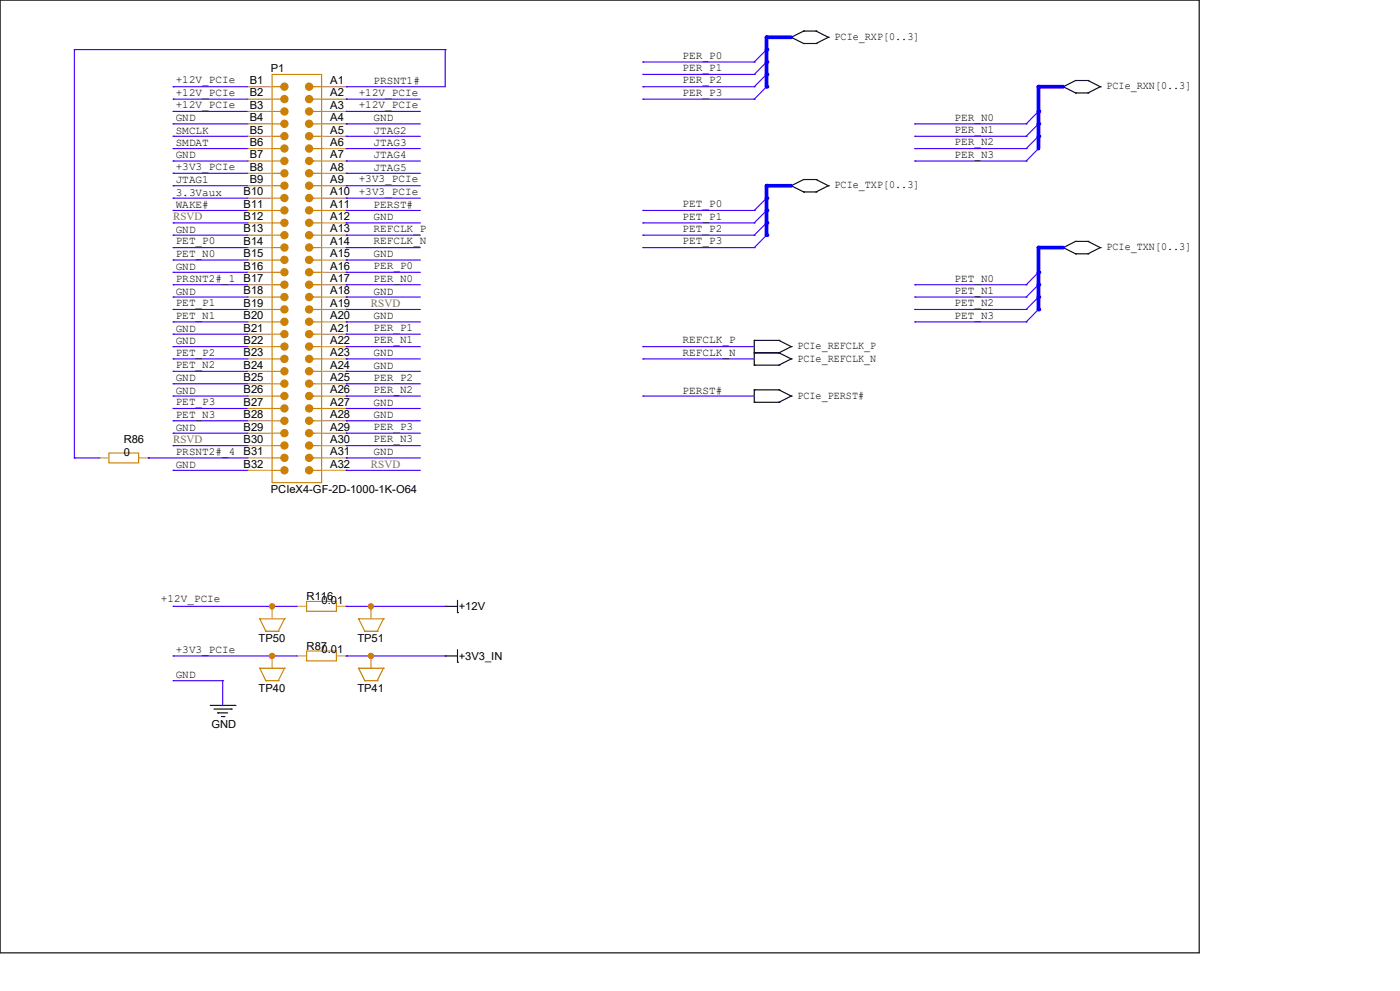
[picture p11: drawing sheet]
<svg xmlns="http://www.w3.org/2000/svg" width="420mm" height="297mm" viewBox="0 0 420 297" stroke-linecap="round" stroke-linejoin="round" font-family="sans-serif">
<defs><g id="words">
<g font-size="3.3">
<text x="250.4" y="11.9">PCIe_RXP[0..3]</text>
<text x="204.8" y="17.6">PER_P0</text>
<text x="81.2" y="21.5">P1</text>
<text x="204.8" y="21.3">PER_P1</text>
<text x="52.7" y="25">+12V_PCIe</text>
<text x="52.7" y="28.7">+12V_PCIe</text>
<text x="74.9" y="25.2">B1</text>
<text x="74.9" y="28.9">B2</text>
<text x="99.1" y="25.2">A1</text>
<text x="99.1" y="28.9">A2</text>
<text x="107.6" y="28.7">+12V_PCIe</text>
<text x="112.1" y="25.2">PRSNT1#</text>
<text x="204.8" y="25">PER_P2</text>
<text x="204.8" y="28.7">PER_P3</text>
<text x="331.9" y="26.8">PCIe_RXN[0..3]</text>
<text x="52.7" y="32.4">+12V_PCIe</text>
<text x="74.9" y="32.6">B3</text>
<text x="99.1" y="32.6">A3</text>
<text x="107.6" y="32.4">+12V_PCIe</text>
<text x="52.7" y="36.4">GND</text>
<text x="52.7" y="40.1">SMCLK</text>
<text x="74.9" y="36.3">B4</text>
<text x="74.9" y="40">B5</text>
<text x="99.1" y="36.3">A4</text>
<text x="99.1" y="40">A5</text>
<text x="112.1" y="36.4">GND</text>
<text x="112.1" y="40.1">JTAG2</text>
<text x="286.3" y="36.2">PER_N0</text>
<text x="286.3" y="39.9">PER_N1</text>
<text x="52.7" y="43.8">SMDAT</text>
<text x="52.7" y="47.5">GND</text>
<text x="74.9" y="43.7">B6</text>
<text x="74.9" y="47.5">B7</text>
<text x="99.1" y="43.7">A6</text>
<text x="99.1" y="47.5">A7</text>
<text x="112.1" y="43.8">JTAG3</text>
<text x="112.1" y="47.5">JTAG4</text>
<text x="286.3" y="43.6">PER_N2</text>
<text x="286.3" y="47.3">PER_N3</text>
<text x="52.7" y="51">+3V3_PCIe</text>
<text x="74.9" y="51.1">B8</text>
<text x="99.1" y="51.1">A8</text>
<text x="112.1" y="51.2">JTAG5</text>
<text x="52.7" y="54.9">JTAG1</text>
<text x="52.7" y="58.6">3.3Vaux</text>
<text x="73.1" y="58.6">B10</text>
<text x="74.9" y="54.9">B9</text>
<text x="99.1" y="54.9">A9</text>
<text x="99.1" y="58.6">A10</text>
<text x="107.6" y="54.7">+3V3_PCIe</text>
<text x="107.6" y="58.4">+3V3_PCIe</text>
<text x="250.4" y="56.4">PCIe_TXP[0..3]</text>
<text x="52.7" y="62.3">WAKE#</text>
<text x="73.1" y="62.3">B11</text>
<text x="73.1" y="66">B12</text>
<text x="99.1" y="62.3">A11</text>
<text x="99.1" y="66">A12</text>
<text x="112.1" y="62.3">PERST#</text>
<text x="204.8" y="62.1">PET_P0</text>
<text x="204.8" y="65.8">PET_P1</text>
<text x="52.7" y="69.7">GND</text>
<text x="73.1" y="69.7">B13</text>
<text x="99.1" y="69.7">A13</text>
<text x="112.1" y="66">GND</text>
<text x="112.1" y="69.5">REFCLK_P</text>
<text x="204.8" y="69.5">PET_P2</text>
<text x="52.7" y="73.2">PET_P0</text>
<text x="52.7" y="77">PET_N0</text>
<text x="73.1" y="73.4">B14</text>
<text x="73.1" y="77.1">B15</text>
<text x="99.1" y="73.4">A14</text>
<text x="99.1" y="77.1">A15</text>
<text x="112.1" y="73.2">REFCLK_N</text>
<text x="112.1" y="77.2">GND</text>
<text x="204.8" y="73.2">PET_P3</text>
<text x="331.9" y="75">PCIe_TXN[0..3]</text>
<text x="52.7" y="80.9">GND</text>
<text x="73.1" y="80.8">B16</text>
<text x="99.1" y="80.8">A16</text>
<text x="112.1" y="80.6">PER_P0</text>
<text x="52.7" y="88.3">GND</text>
<text x="52.7" y="84.4">PRSNT2#_1</text>
<text x="73.1" y="84.5">B17</text>
<text x="73.1" y="88.2">B18</text>
<text x="99.1" y="84.5">A17</text>
<text x="99.1" y="88.2">A18</text>
<text x="112.1" y="84.4">PER_N0</text>
<text x="112.1" y="88.3">GND</text>
<text x="286.3" y="84.4">PET_N0</text>
<text x="286.3" y="88.1">PET_N1</text>
<text x="52.7" y="91.8">PET_P1</text>
<text x="52.7" y="95.5">PET_N1</text>
<text x="73.1" y="91.9">B19</text>
<text x="73.1" y="95.7">B20</text>
<text x="99.1" y="91.9">A19</text>
<text x="99.1" y="95.7">A20</text>
<text x="112.1" y="95.7">GND</text>
<text x="286.3" y="91.8">PET_N2</text>
<text x="286.3" y="95.5">PET_N3</text>
<text x="52.7" y="99.4">GND</text>
<text x="73.1" y="99.4">B21</text>
<text x="99.1" y="99.4">A21</text>
<text x="112.1" y="99.2">PER_P1</text>
<text x="52.7" y="103.1">GND</text>
<text x="52.7" y="106.6">PET_P2</text>
<text x="73.1" y="103.1">B22</text>
<text x="73.1" y="106.8">B23</text>
<text x="99.1" y="103.1">A22</text>
<text x="99.1" y="106.8">A23</text>
<text x="112.1" y="102.9">PER_N1</text>
<text x="112.1" y="106.8">GND</text>
<text x="204.8" y="106.6">REFCLK_N</text>
<text x="204.8" y="102.9">REFCLK_P</text>
<text x="239.2" y="104.6">PCIe_REFCLK_P</text>
<text x="52.7" y="110.3">PET_N2</text>
<text x="73.1" y="110.5">B24</text>
<text x="99.1" y="110.5">A24</text>
<text x="112.1" y="110.5">GND</text>
<text x="239.2" y="108.4">PCIe_REFCLK_N</text>
<text x="52.7" y="114.3">GND</text>
<text x="52.7" y="117.9">GND</text>
<text x="73.1" y="114.2">B25</text>
<text x="73.1" y="117.9">B26</text>
<text x="99.1" y="114.2">A25</text>
<text x="99.1" y="117.9">A26</text>
<text x="112.1" y="114">PER_P2</text>
<text x="112.1" y="117.7">PER_N2</text>
<text x="204.8" y="117.9">PERST#</text>
<text x="239.2" y="119.5">PCIe_PERST#</text>
<text x="52.7" y="121.5">PET_P3</text>
<text x="52.7" y="125.1">PET_N3</text>
<text x="73.1" y="121.6">B27</text>
<text x="73.1" y="125.3">B28</text>
<text x="99.1" y="121.6">A27</text>
<text x="99.1" y="125.3">A28</text>
<text x="112.1" y="121.7">GND</text>
<text x="112.1" y="125.3">GND</text>
<text x="52.7" y="129.1">GND</text>
<text x="73.1" y="129">B29</text>
<text x="99.1" y="129">A29</text>
<text x="112.1" y="128.9">PER_P3</text>
<text x="37.1" y="132.8">R86</text>
<text x="37.1" y="136.5">0</text>
<text x="52.7" y="136.3">PRSNT2#_4</text>
<text x="73.1" y="132.8">B30</text>
<text x="73.1" y="136.4">B31</text>
<text x="99.1" y="132.8">A30</text>
<text x="99.1" y="136.4">A31</text>
<text x="112.1" y="132.6">PER_N3</text>
<text x="112.1" y="136.5">GND</text>
<text x="52.7" y="140.2">GND</text>
<text x="73.1" y="140.2">B32</text>
<text x="99.1" y="140.2">A32</text>
<text x="81.2" y="147.6">PCIeX4-GF-2D-1000-1K-O64</text>
<text x="92" y="179.9">R116</text>
<text x="48.3" y="180.4">+12V_PCIe</text>
<text x="96.5" y="181">0.01</text>
<text x="137.6" y="182.9">+12V</text>
<text x="52.7" y="195.6">+3V3_PCIe</text>
<text x="77.6" y="192.5">TP50</text>
<text x="92" y="194.7">R87</text>
<text x="96.5" y="195.8">0.01</text>
<text x="107.2" y="192.5">TP51</text>
<text x="137.6" y="197.7">+3V3_IN</text>
<text x="52.7" y="203.2">GND</text>
<text x="77.6" y="207.3">TP40</text>
<text x="107.2" y="207.3">TP41</text>
<text x="63.5" y="218.1">GND</text>
</g>
<g font-size="3.3" fill="#808040">
<text x="51.9" y="66">RSVD</text>
<text x="111.3" y="92">RSVD</text>
<text x="51.9" y="132.8">RSVD</text>
<text x="111.3" y="140.2">RSVD</text>
</g>
</g></defs>
<g fill="none" stroke="#000" stroke-width=".34">
<path d="M0 0h359.7v285.6h-359.7zM237.4 11.2l3.7-1.9h3.7l3.7 1.9-3.7 1.8h-3.7zM319 26l3.7-1.9h3.7l3.7 1.9-3.7 1.9h-3.7zM237.4 55.7l3.7-1.9h3.7l3.7 1.9-3.7 1.8h-3.7zM319 74.2l3.7-1.9h3.7l3.7 1.9-3.7 1.9h-3.7zM226.3 102h7.4l3.7 1.9-3.7 1.8 3.7 1.9-3.7 1.8h-7.4zM226.3 105.7h7.4M226.3 116.8h7.4l3.7 1.9-3.7 1.9h-7.4zM137.2 179.9v3.7M133.6 196.6h3.6M133.6 181.7h3.6M137.2 194.7v3.8"/>
<path d="M63.1 211.4h7.4M64.2 212.5h5.2M65.3 213.7h3M66.4 214.8h.8"/>
</g>
<g fill="#000">
<circle cx="237.4" cy="11.2" r=".17"/>
<circle cx="241.1" cy="9.3" r=".17"/>
<circle cx="241.1" cy="13" r=".17"/>
<circle cx="244.8" cy="9.3" r=".17"/>
<circle cx="244.8" cy="13" r=".17"/>
<circle cx="248.5" cy="11.2" r=".17"/>
<circle cx="319" cy="26" r=".17"/>
<circle cx="322.7" cy="27.9" r=".17"/>
<circle cx="322.7" cy="24.1" r=".17"/>
<circle cx="326.4" cy="27.9" r=".17"/>
<circle cx="326.4" cy="24.1" r=".17"/>
<circle cx="330.1" cy="26" r=".17"/>
<circle cx="237.4" cy="55.7" r=".17"/>
<circle cx="241.1" cy="57.5" r=".17"/>
<circle cx="241.1" cy="53.8" r=".17"/>
<circle cx="244.8" cy="53.8" r=".17"/>
<circle cx="244.8" cy="57.5" r=".17"/>
<circle cx="248.5" cy="55.7" r=".17"/>
<circle cx="319" cy="74.2" r=".17"/>
<circle cx="322.7" cy="72.3" r=".17"/>
<circle cx="322.7" cy="76.1" r=".17"/>
<circle cx="326.4" cy="76.1" r=".17"/>
<circle cx="326.4" cy="72.3" r=".17"/>
<circle cx="330.1" cy="74.2" r=".17"/>
<circle cx="226.3" cy="109.4" r=".17"/>
<circle cx="226.3" cy="105.7" r=".17"/>
<circle cx="226.3" cy="102" r=".17"/>
<circle cx="226.3" cy="116.8" r=".17"/>
<circle cx="233.7" cy="109.4" r=".17"/>
<circle cx="233.7" cy="116.8" r=".17"/>
<circle cx="233.7" cy="102" r=".17"/>
<circle cx="233.7" cy="105.7" r=".17"/>
<circle cx="237.4" cy="103.9" r=".17"/>
<circle cx="237.4" cy="107.6" r=".17"/>
<circle cx="237.4" cy="118.7" r=".17"/>
<circle cx="226.3" cy="120.6" r=".17"/>
<circle cx="233.7" cy="120.6" r=".17"/>
<circle cx="133.6" cy="181.7" r=".17"/>
<circle cx="133.6" cy="196.6" r=".17"/>
<circle cx="137.2" cy="183.6" r=".17"/>
<circle cx="137.2" cy="198.5" r=".17"/>
<circle cx="65.3" cy="213.7" r=".17"/>
<circle cx="67.2" cy="214.8" r=".17"/>
<circle cx="69.4" cy="212.5" r=".17"/>
<circle cx="70.5" cy="211.4" r=".17"/>
</g>
<path d="M230 59.4l-3.7 3.7" fill="none" stroke="#4200ff" stroke-width=".34"/>
<circle cx="226.3" cy="63.1" r=".17" fill="#4200ff"/>
<path d="M230 63.1l-3.7 3.7" fill="none" stroke="#4200ff" stroke-width=".34"/>
<circle cx="226.3" cy="66.8" r=".17" fill="#4200ff"/>
<path d="M230 66.8l-3.7 3.7" fill="none" stroke="#4200ff" stroke-width=".34"/>
<circle cx="226.3" cy="70.5" r=".17" fill="#4200ff"/>
<path d="M230 70.5l-3.7 3.7" fill="none" stroke="#4200ff" stroke-width=".34"/>
<circle cx="226.3" cy="74.2" r=".17" fill="#4200ff"/>
<path d="M230 26l-3.7 3.7" fill="none" stroke="#4200ff" stroke-width=".34"/>
<circle cx="226.3" cy="29.7" r=".17" fill="#4200ff"/>
<path d="M230 22.3l-3.7 3.7" fill="none" stroke="#4200ff" stroke-width=".34"/>
<circle cx="226.3" cy="26" r=".17" fill="#4200ff"/>
<path d="M230 18.6l-3.7 3.7" fill="none" stroke="#4200ff" stroke-width=".34"/>
<circle cx="226.3" cy="22.3" r=".17" fill="#4200ff"/>
<path d="M230 14.9l-3.7 3.7" fill="none" stroke="#4200ff" stroke-width=".34"/>
<circle cx="226.3" cy="18.6" r=".17" fill="#4200ff"/>
<path d="M311.5 33.4l-3.7 3.7" fill="none" stroke="#4200ff" stroke-width=".34"/>
<circle cx="307.8" cy="37.1" r=".17" fill="#4200ff"/>
<path d="M311.5 37.1l-3.7 3.8" fill="none" stroke="#4200ff" stroke-width=".34"/>
<circle cx="307.8" cy="40.9" r=".17" fill="#4200ff"/>
<path d="M311.5 40.9l-3.7 3.6" fill="none" stroke="#4200ff" stroke-width=".34"/>
<circle cx="307.8" cy="44.5" r=".17" fill="#4200ff"/>
<path d="M311.5 44.5l-3.7 3.8" fill="none" stroke="#4200ff" stroke-width=".34"/>
<circle cx="307.8" cy="48.3" r=".17" fill="#4200ff"/>
<path d="M311.5 81.6l-3.7 3.7" fill="none" stroke="#4200ff" stroke-width=".34"/>
<circle cx="307.8" cy="85.3" r=".17" fill="#4200ff"/>
<path d="M311.5 85.3l-3.7 3.7" fill="none" stroke="#4200ff" stroke-width=".34"/>
<circle cx="307.8" cy="89" r=".17" fill="#4200ff"/>
<path d="M311.5 89l-3.7 3.8" fill="none" stroke="#4200ff" stroke-width=".34"/>
<circle cx="307.8" cy="92.8" r=".17" fill="#4200ff"/>
<path d="M311.5 92.8l-3.7 3.7" fill="none" stroke="#4200ff" stroke-width=".34"/>
<circle cx="307.8" cy="96.5" r=".17" fill="#4200ff"/>
<path d="M77.9 200.3h7.4" fill="none" stroke="#cc8006" stroke-width=".34"/>
<circle cx="77.9" cy="200.3" r=".17" fill="#cc8006"/>
<path d="M77.9 200.3l1.9 3.7" fill="none" stroke="#cc8006" stroke-width=".34"/>
<circle cx="79.8" cy="204" r=".17" fill="#cc8006"/>
<path d="M79.8 204h3.7" fill="none" stroke="#cc8006" stroke-width=".34"/>
<circle cx="83.5" cy="204" r=".17" fill="#cc8006"/>
<path d="M85.3 200.3l-1.8 3.7" fill="none" stroke="#cc8006" stroke-width=".34"/>
<circle cx="85.3" cy="200.3" r=".17" fill="#cc8006"/>
<path d="M81.6 196.6v3.7" fill="none" stroke="#a84" stroke-width=".34"/>
<circle cx="81.6" cy="196.6" r=".17" fill="#a84"/>
<path d="M107.6 200.3h7.4" fill="none" stroke="#cc8006" stroke-width=".34"/>
<circle cx="107.6" cy="200.3" r=".17" fill="#cc8006"/>
<path d="M107.6 200.3l1.8 3.7" fill="none" stroke="#cc8006" stroke-width=".34"/>
<circle cx="109.4" cy="204" r=".17" fill="#cc8006"/>
<path d="M109.4 204h3.8" fill="none" stroke="#cc8006" stroke-width=".34"/>
<circle cx="113.2" cy="204" r=".17" fill="#cc8006"/>
<path d="M115 200.3l-1.8 3.7" fill="none" stroke="#cc8006" stroke-width=".34"/>
<circle cx="115" cy="200.3" r=".17" fill="#cc8006"/>
<path d="M111.3 196.6v3.7" fill="none" stroke="#a84" stroke-width=".34"/>
<circle cx="111.3" cy="196.6" r=".17" fill="#a84"/>
<path d="M92 180.3h8.9v2.9h-8.9z" fill="none" stroke="#cc8006" stroke-width=".34"/>
<path d="M100.9 181.7h3" fill="none" stroke="#a84" stroke-width=".34"/>
<circle cx="103.9" cy="181.7" r=".17" fill="#a84"/>
<path d="M89 181.7h3" fill="none" stroke="#a84" stroke-width=".34"/>
<circle cx="89" cy="181.7" r=".17" fill="#a84"/>
<path d="M77.9 185.5h7.4" fill="none" stroke="#cc8006" stroke-width=".34"/>
<circle cx="77.9" cy="185.5" r=".17" fill="#cc8006"/>
<path d="M77.9 185.5l1.9 3.7" fill="none" stroke="#cc8006" stroke-width=".34"/>
<circle cx="79.8" cy="189.2" r=".17" fill="#cc8006"/>
<path d="M79.8 189.2h3.7" fill="none" stroke="#cc8006" stroke-width=".34"/>
<circle cx="83.5" cy="189.2" r=".17" fill="#cc8006"/>
<path d="M85.3 185.5l-1.8 3.7" fill="none" stroke="#cc8006" stroke-width=".34"/>
<circle cx="85.3" cy="185.5" r=".17" fill="#cc8006"/>
<path d="M81.6 181.7v3.8" fill="none" stroke="#a84" stroke-width=".34"/>
<circle cx="81.6" cy="181.7" r=".17" fill="#a84"/>
<path d="M107.6 185.5h7.4" fill="none" stroke="#cc8006" stroke-width=".34"/>
<circle cx="107.6" cy="185.5" r=".17" fill="#cc8006"/>
<path d="M107.6 185.5l1.8 3.7" fill="none" stroke="#cc8006" stroke-width=".34"/>
<circle cx="109.4" cy="189.2" r=".17" fill="#cc8006"/>
<path d="M109.4 189.2h3.8" fill="none" stroke="#cc8006" stroke-width=".34"/>
<circle cx="113.2" cy="189.2" r=".17" fill="#cc8006"/>
<path d="M115 185.5l-1.8 3.7" fill="none" stroke="#cc8006" stroke-width=".34"/>
<circle cx="115" cy="185.5" r=".17" fill="#cc8006"/>
<path d="M111.3 181.7v3.8" fill="none" stroke="#a84" stroke-width=".34"/>
<circle cx="111.3" cy="181.7" r=".17" fill="#a84"/>
<path d="M81.6 22.3h14.9v122.4h-14.9zM93.9 26h2.6" fill="none" stroke="#cc8006" stroke-width=".34"/>
<circle cx="93.9" cy="26" r=".17" fill="#cc8006"/>
<path d="M81.6 26h2.6" fill="none" stroke="#cc8006" stroke-width=".34"/>
<circle cx="84.2" cy="26" r=".17" fill="#cc8006"/>
<path d="M93.9 29.7h2.6" fill="none" stroke="#cc8006" stroke-width=".34"/>
<circle cx="93.9" cy="29.7" r=".17" fill="#cc8006"/>
<path d="M81.6 29.7h2.6" fill="none" stroke="#cc8006" stroke-width=".34"/>
<circle cx="84.2" cy="29.7" r=".17" fill="#cc8006"/>
<path d="M93.9 33.4h2.6" fill="none" stroke="#cc8006" stroke-width=".34"/>
<circle cx="93.9" cy="33.4" r=".17" fill="#cc8006"/>
<path d="M81.6 33.4h2.6" fill="none" stroke="#cc8006" stroke-width=".34"/>
<circle cx="84.2" cy="33.4" r=".17" fill="#cc8006"/>
<path d="M93.9 37.1h2.6" fill="none" stroke="#cc8006" stroke-width=".34"/>
<circle cx="93.9" cy="37.1" r=".17" fill="#cc8006"/>
<path d="M81.6 37.1h2.6" fill="none" stroke="#cc8006" stroke-width=".34"/>
<circle cx="84.2" cy="37.1" r=".17" fill="#cc8006"/>
<path d="M93.9 40.9h2.6" fill="none" stroke="#cc8006" stroke-width=".34"/>
<circle cx="93.9" cy="40.9" r=".17" fill="#cc8006"/>
<path d="M81.6 40.9h2.6" fill="none" stroke="#cc8006" stroke-width=".34"/>
<circle cx="84.2" cy="40.9" r=".17" fill="#cc8006"/>
<path d="M93.9 44.5h2.6" fill="none" stroke="#cc8006" stroke-width=".34"/>
<circle cx="93.9" cy="44.5" r=".17" fill="#cc8006"/>
<path d="M81.6 44.5h2.6" fill="none" stroke="#cc8006" stroke-width=".34"/>
<circle cx="84.2" cy="44.5" r=".17" fill="#cc8006"/>
<path d="M93.9 48.3h2.6" fill="none" stroke="#cc8006" stroke-width=".34"/>
<circle cx="93.9" cy="48.3" r=".17" fill="#cc8006"/>
<path d="M81.6 48.3h2.6" fill="none" stroke="#cc8006" stroke-width=".34"/>
<circle cx="84.2" cy="48.3" r=".17" fill="#cc8006"/>
<path d="M93.9 51.9h2.6" fill="none" stroke="#cc8006" stroke-width=".34"/>
<circle cx="93.9" cy="51.9" r=".17" fill="#cc8006"/>
<path d="M81.6 51.9h2.6" fill="none" stroke="#cc8006" stroke-width=".34"/>
<circle cx="84.2" cy="51.9" r=".17" fill="#cc8006"/>
<path d="M93.9 55.7h2.6" fill="none" stroke="#cc8006" stroke-width=".34"/>
<circle cx="93.9" cy="55.7" r=".17" fill="#cc8006"/>
<path d="M81.6 55.7h2.6" fill="none" stroke="#cc8006" stroke-width=".34"/>
<circle cx="84.2" cy="55.7" r=".17" fill="#cc8006"/>
<path d="M93.9 59.4h2.6" fill="none" stroke="#cc8006" stroke-width=".34"/>
<circle cx="93.9" cy="59.4" r=".17" fill="#cc8006"/>
<path d="M81.6 59.4h2.6" fill="none" stroke="#cc8006" stroke-width=".34"/>
<circle cx="84.2" cy="59.4" r=".17" fill="#cc8006"/>
<path d="M93.9 63.1h2.6" fill="none" stroke="#cc8006" stroke-width=".34"/>
<circle cx="93.9" cy="63.1" r=".17" fill="#cc8006"/>
<path d="M81.6 63.1h2.6" fill="none" stroke="#cc8006" stroke-width=".34"/>
<circle cx="84.2" cy="63.1" r=".17" fill="#cc8006"/>
<path d="M93.9 66.8h2.6" fill="none" stroke="#cc8006" stroke-width=".34"/>
<circle cx="93.9" cy="66.8" r=".17" fill="#cc8006"/>
<path d="M81.6 66.8h2.6" fill="none" stroke="#cc8006" stroke-width=".34"/>
<circle cx="84.2" cy="66.8" r=".17" fill="#cc8006"/>
<path d="M93.9 70.5h2.6" fill="none" stroke="#cc8006" stroke-width=".34"/>
<circle cx="93.9" cy="70.5" r=".17" fill="#cc8006"/>
<path d="M81.6 70.5h2.6" fill="none" stroke="#cc8006" stroke-width=".34"/>
<circle cx="84.2" cy="70.5" r=".17" fill="#cc8006"/>
<path d="M93.9 74.2h2.6" fill="none" stroke="#cc8006" stroke-width=".34"/>
<circle cx="93.9" cy="74.2" r=".17" fill="#cc8006"/>
<path d="M81.6 74.2h2.6" fill="none" stroke="#cc8006" stroke-width=".34"/>
<circle cx="84.2" cy="74.2" r=".17" fill="#cc8006"/>
<path d="M93.9 77.9h2.6" fill="none" stroke="#cc8006" stroke-width=".34"/>
<circle cx="93.9" cy="77.9" r=".17" fill="#cc8006"/>
<path d="M81.6 77.9h2.6" fill="none" stroke="#cc8006" stroke-width=".34"/>
<circle cx="84.2" cy="77.9" r=".17" fill="#cc8006"/>
<path d="M93.9 81.6h2.6" fill="none" stroke="#cc8006" stroke-width=".34"/>
<circle cx="93.9" cy="81.6" r=".17" fill="#cc8006"/>
<path d="M81.6 81.6h2.6" fill="none" stroke="#cc8006" stroke-width=".34"/>
<circle cx="84.2" cy="81.6" r=".17" fill="#cc8006"/>
<path d="M93.9 85.3h2.6" fill="none" stroke="#cc8006" stroke-width=".34"/>
<circle cx="93.9" cy="85.3" r=".17" fill="#cc8006"/>
<path d="M81.6 85.3h2.6" fill="none" stroke="#cc8006" stroke-width=".34"/>
<circle cx="84.2" cy="85.3" r=".17" fill="#cc8006"/>
<path d="M93.9 89h2.6" fill="none" stroke="#cc8006" stroke-width=".34"/>
<circle cx="93.9" cy="89" r=".17" fill="#cc8006"/>
<path d="M81.6 89h2.6" fill="none" stroke="#cc8006" stroke-width=".34"/>
<circle cx="84.2" cy="89" r=".17" fill="#cc8006"/>
<path d="M93.9 92.8h2.6" fill="none" stroke="#cc8006" stroke-width=".34"/>
<circle cx="93.9" cy="92.8" r=".17" fill="#cc8006"/>
<path d="M81.6 92.8h2.6" fill="none" stroke="#cc8006" stroke-width=".34"/>
<circle cx="84.2" cy="92.8" r=".17" fill="#cc8006"/>
<path d="M93.9 96.5h2.6" fill="none" stroke="#cc8006" stroke-width=".34"/>
<circle cx="93.9" cy="96.5" r=".17" fill="#cc8006"/>
<path d="M81.6 96.5h2.6" fill="none" stroke="#cc8006" stroke-width=".34"/>
<circle cx="84.2" cy="96.5" r=".17" fill="#cc8006"/>
<path d="M93.9 100.2h2.6" fill="none" stroke="#cc8006" stroke-width=".34"/>
<circle cx="93.9" cy="100.2" r=".17" fill="#cc8006"/>
<path d="M81.6 100.2h2.6" fill="none" stroke="#cc8006" stroke-width=".34"/>
<circle cx="84.2" cy="100.2" r=".17" fill="#cc8006"/>
<path d="M93.9 103.9h2.6" fill="none" stroke="#cc8006" stroke-width=".34"/>
<circle cx="93.9" cy="103.9" r=".17" fill="#cc8006"/>
<path d="M81.6 103.9h2.6" fill="none" stroke="#cc8006" stroke-width=".34"/>
<circle cx="84.2" cy="103.9" r=".17" fill="#cc8006"/>
<path d="M93.9 107.6h2.6" fill="none" stroke="#cc8006" stroke-width=".34"/>
<circle cx="93.9" cy="107.6" r=".17" fill="#cc8006"/>
<path d="M81.6 107.6h2.6" fill="none" stroke="#cc8006" stroke-width=".34"/>
<circle cx="84.2" cy="107.6" r=".17" fill="#cc8006"/>
<path d="M93.9 111.3h2.6" fill="none" stroke="#cc8006" stroke-width=".34"/>
<circle cx="93.9" cy="111.3" r=".17" fill="#cc8006"/>
<path d="M81.6 111.3h2.6" fill="none" stroke="#cc8006" stroke-width=".34"/>
<circle cx="84.2" cy="111.3" r=".17" fill="#cc8006"/>
<path d="M93.9 115h2.6" fill="none" stroke="#cc8006" stroke-width=".34"/>
<circle cx="93.9" cy="115" r=".17" fill="#cc8006"/>
<path d="M81.6 115h2.6" fill="none" stroke="#cc8006" stroke-width=".34"/>
<circle cx="84.2" cy="115" r=".17" fill="#cc8006"/>
<path d="M93.9 118.7h2.6" fill="none" stroke="#cc8006" stroke-width=".34"/>
<circle cx="93.9" cy="118.7" r=".17" fill="#cc8006"/>
<path d="M81.6 118.7h2.6" fill="none" stroke="#cc8006" stroke-width=".34"/>
<circle cx="84.2" cy="118.7" r=".17" fill="#cc8006"/>
<path d="M93.9 122.4h2.6" fill="none" stroke="#cc8006" stroke-width=".34"/>
<circle cx="93.9" cy="122.4" r=".17" fill="#cc8006"/>
<path d="M81.6 122.4h2.6" fill="none" stroke="#cc8006" stroke-width=".34"/>
<circle cx="84.2" cy="122.4" r=".17" fill="#cc8006"/>
<path d="M93.9 126.1h2.6" fill="none" stroke="#cc8006" stroke-width=".34"/>
<circle cx="93.9" cy="126.1" r=".17" fill="#cc8006"/>
<path d="M81.6 126.1h2.6" fill="none" stroke="#cc8006" stroke-width=".34"/>
<circle cx="84.2" cy="126.1" r=".17" fill="#cc8006"/>
<path d="M93.9 129.8h2.6" fill="none" stroke="#cc8006" stroke-width=".34"/>
<circle cx="93.9" cy="129.8" r=".17" fill="#cc8006"/>
<path d="M81.6 129.8h2.6" fill="none" stroke="#cc8006" stroke-width=".34"/>
<circle cx="84.2" cy="129.8" r=".17" fill="#cc8006"/>
<path d="M93.9 133.6h2.6" fill="none" stroke="#cc8006" stroke-width=".34"/>
<circle cx="93.9" cy="133.6" r=".17" fill="#cc8006"/>
<path d="M81.6 133.6h2.6" fill="none" stroke="#cc8006" stroke-width=".34"/>
<circle cx="84.2" cy="133.6" r=".17" fill="#cc8006"/>
<path d="M93.9 137.2h2.6" fill="none" stroke="#cc8006" stroke-width=".34"/>
<circle cx="93.9" cy="137.2" r=".17" fill="#cc8006"/>
<path d="M81.6 137.2h2.6" fill="none" stroke="#cc8006" stroke-width=".34"/>
<circle cx="84.2" cy="137.2" r=".17" fill="#cc8006"/>
<path d="M93.9 141h2.6" fill="none" stroke="#cc8006" stroke-width=".34"/>
<circle cx="93.9" cy="141" r=".17" fill="#cc8006"/>
<path d="M81.6 141h2.6" fill="none" stroke="#cc8006" stroke-width=".34"/>
<circle cx="84.2" cy="141" r=".17" fill="#cc8006"/>
<g fill="#cc8006" stroke="#cc8006" stroke-width=".34">
<circle cx="92.7" cy="26" r="1.08"/>
<circle cx="85.3" cy="26" r="1.08"/>
<circle cx="92.7" cy="29.7" r="1.08"/>
<circle cx="85.3" cy="29.7" r="1.08"/>
<circle cx="92.7" cy="33.4" r="1.08"/>
<circle cx="85.3" cy="33.4" r="1.08"/>
<circle cx="92.7" cy="37.1" r="1.08"/>
<circle cx="85.3" cy="37.1" r="1.08"/>
<circle cx="92.7" cy="40.8" r="1.08"/>
<circle cx="85.3" cy="40.8" r="1.08"/>
<circle cx="92.7" cy="44.5" r="1.08"/>
<circle cx="85.3" cy="44.5" r="1.08"/>
<circle cx="92.7" cy="48.2" r="1.08"/>
<circle cx="85.3" cy="48.2" r="1.08"/>
<circle cx="92.7" cy="51.9" r="1.08"/>
<circle cx="85.3" cy="51.9" r="1.08"/>
<circle cx="92.7" cy="55.6" r="1.08"/>
<circle cx="85.3" cy="55.6" r="1.08"/>
<circle cx="92.7" cy="59.4" r="1.08"/>
<circle cx="85.3" cy="59.4" r="1.08"/>
<circle cx="92.7" cy="63.1" r="1.08"/>
<circle cx="85.3" cy="63.1" r="1.08"/>
<circle cx="92.7" cy="66.8" r="1.08"/>
<circle cx="85.3" cy="66.8" r="1.08"/>
<circle cx="92.7" cy="70.5" r="1.08"/>
<circle cx="85.3" cy="70.5" r="1.08"/>
<circle cx="92.7" cy="74.2" r="1.08"/>
<circle cx="85.3" cy="74.2" r="1.08"/>
<circle cx="92.7" cy="77.9" r="1.08"/>
<circle cx="85.3" cy="77.9" r="1.08"/>
<circle cx="92.7" cy="81.6" r="1.08"/>
<circle cx="85.3" cy="81.6" r="1.08"/>
<circle cx="92.7" cy="85.3" r="1.08"/>
<circle cx="85.3" cy="85.3" r="1.08"/>
<circle cx="92.7" cy="89" r="1.08"/>
<circle cx="85.3" cy="89" r="1.08"/>
<circle cx="92.7" cy="92.7" r="1.08"/>
<circle cx="85.3" cy="92.7" r="1.08"/>
<circle cx="92.7" cy="96.4" r="1.08"/>
<circle cx="85.3" cy="96.4" r="1.08"/>
<circle cx="92.7" cy="100.1" r="1.08"/>
<circle cx="85.3" cy="100.1" r="1.08"/>
<circle cx="92.7" cy="103.9" r="1.08"/>
<circle cx="85.3" cy="103.9" r="1.08"/>
<circle cx="92.7" cy="107.6" r="1.08"/>
<circle cx="85.3" cy="107.6" r="1.08"/>
<circle cx="92.7" cy="111.3" r="1.08"/>
<circle cx="85.3" cy="111.3" r="1.08"/>
<circle cx="92.7" cy="115" r="1.08"/>
<circle cx="85.3" cy="115" r="1.08"/>
<circle cx="92.7" cy="118.7" r="1.08"/>
<circle cx="85.3" cy="118.7" r="1.08"/>
<circle cx="92.7" cy="122.4" r="1.08"/>
<circle cx="85.3" cy="122.4" r="1.08"/>
<circle cx="92.7" cy="126.1" r="1.08"/>
<circle cx="85.3" cy="126.1" r="1.08"/>
<circle cx="92.7" cy="129.8" r="1.08"/>
<circle cx="85.3" cy="129.8" r="1.08"/>
<circle cx="92.7" cy="133.5" r="1.08"/>
<circle cx="85.3" cy="133.5" r="1.08"/>
<circle cx="92.7" cy="137.2" r="1.08"/>
<circle cx="85.3" cy="137.2" r="1.08"/>
<circle cx="92.7" cy="140.9" r="1.08"/>
<circle cx="85.3" cy="140.9" r="1.08"/>
</g>
<path d="M96.5 26h7.4" fill="none" stroke="#a84" stroke-width=".34"/>
<circle cx="103.9" cy="26" r=".17" fill="#a84"/>
<path d="M96.5 29.7h7.4" fill="none" stroke="#a84" stroke-width=".34"/>
<circle cx="103.9" cy="29.7" r=".17" fill="#a84"/>
<path d="M96.5 33.4h7.4" fill="none" stroke="#a84" stroke-width=".34"/>
<circle cx="103.9" cy="33.4" r=".17" fill="#a84"/>
<path d="M96.5 37.1h7.4" fill="none" stroke="#a84" stroke-width=".34"/>
<circle cx="103.9" cy="37.1" r=".17" fill="#a84"/>
<path d="M96.5 40.9h7.4" fill="none" stroke="#a84" stroke-width=".34"/>
<circle cx="103.9" cy="40.9" r=".17" fill="#a84"/>
<path d="M96.5 44.5h7.4" fill="none" stroke="#a84" stroke-width=".34"/>
<circle cx="103.9" cy="44.5" r=".17" fill="#a84"/>
<path d="M96.5 48.3h7.4" fill="none" stroke="#a84" stroke-width=".34"/>
<circle cx="103.9" cy="48.3" r=".17" fill="#a84"/>
<path d="M96.5 51.9h7.4" fill="none" stroke="#a84" stroke-width=".34"/>
<circle cx="103.9" cy="51.9" r=".17" fill="#a84"/>
<path d="M96.5 55.7h7.4" fill="none" stroke="#a84" stroke-width=".34"/>
<circle cx="103.9" cy="55.7" r=".17" fill="#a84"/>
<path d="M96.5 59.4h7.4" fill="none" stroke="#a84" stroke-width=".34"/>
<circle cx="103.9" cy="59.4" r=".17" fill="#a84"/>
<path d="M96.5 63.1h7.4" fill="none" stroke="#a84" stroke-width=".34"/>
<circle cx="103.9" cy="63.1" r=".17" fill="#a84"/>
<path d="M96.5 66.8h7.4" fill="none" stroke="#a84" stroke-width=".34"/>
<circle cx="103.9" cy="66.8" r=".17" fill="#a84"/>
<path d="M96.5 70.5h7.4" fill="none" stroke="#a84" stroke-width=".34"/>
<circle cx="103.9" cy="70.5" r=".17" fill="#a84"/>
<path d="M96.5 74.2h7.4" fill="none" stroke="#a84" stroke-width=".34"/>
<circle cx="103.9" cy="74.2" r=".17" fill="#a84"/>
<path d="M96.5 77.9h7.4" fill="none" stroke="#a84" stroke-width=".34"/>
<circle cx="103.9" cy="77.9" r=".17" fill="#a84"/>
<path d="M96.5 81.6h7.4" fill="none" stroke="#a84" stroke-width=".34"/>
<circle cx="103.9" cy="81.6" r=".17" fill="#a84"/>
<path d="M96.5 85.3h7.4" fill="none" stroke="#a84" stroke-width=".34"/>
<circle cx="103.9" cy="85.3" r=".17" fill="#a84"/>
<path d="M96.5 89h7.4" fill="none" stroke="#a84" stroke-width=".34"/>
<circle cx="103.9" cy="89" r=".17" fill="#a84"/>
<path d="M74.2 26h7.4" fill="none" stroke="#a84" stroke-width=".34"/>
<circle cx="74.2" cy="26" r=".17" fill="#a84"/>
<path d="M74.2 29.7h7.4" fill="none" stroke="#a84" stroke-width=".34"/>
<circle cx="74.2" cy="29.7" r=".17" fill="#a84"/>
<path d="M74.2 33.4h7.4" fill="none" stroke="#a84" stroke-width=".34"/>
<circle cx="74.2" cy="33.4" r=".17" fill="#a84"/>
<path d="M74.2 37.1h7.4" fill="none" stroke="#a84" stroke-width=".34"/>
<circle cx="74.2" cy="37.1" r=".17" fill="#a84"/>
<path d="M74.2 40.9h7.4" fill="none" stroke="#a84" stroke-width=".34"/>
<circle cx="74.2" cy="40.9" r=".17" fill="#a84"/>
<path d="M74.2 44.5h7.4" fill="none" stroke="#a84" stroke-width=".34"/>
<circle cx="74.2" cy="44.5" r=".17" fill="#a84"/>
<path d="M74.2 48.3h7.4" fill="none" stroke="#a84" stroke-width=".34"/>
<circle cx="74.2" cy="48.3" r=".17" fill="#a84"/>
<path d="M74.2 51.9h7.4" fill="none" stroke="#a84" stroke-width=".34"/>
<circle cx="74.2" cy="51.9" r=".17" fill="#a84"/>
<path d="M74.2 55.7h7.4" fill="none" stroke="#a84" stroke-width=".34"/>
<circle cx="74.2" cy="55.7" r=".17" fill="#a84"/>
<path d="M74.2 59.4h7.4" fill="none" stroke="#a84" stroke-width=".34"/>
<circle cx="74.2" cy="59.4" r=".17" fill="#a84"/>
<path d="M74.2 63.1h7.4" fill="none" stroke="#a84" stroke-width=".34"/>
<circle cx="74.2" cy="63.1" r=".17" fill="#a84"/>
<path d="M74.2 66.8h7.4" fill="none" stroke="#a84" stroke-width=".34"/>
<circle cx="74.2" cy="66.8" r=".17" fill="#a84"/>
<path d="M74.2 70.5h7.4" fill="none" stroke="#a84" stroke-width=".34"/>
<circle cx="74.2" cy="70.5" r=".17" fill="#a84"/>
<path d="M74.2 74.2h7.4" fill="none" stroke="#a84" stroke-width=".34"/>
<circle cx="74.2" cy="74.2" r=".17" fill="#a84"/>
<path d="M74.2 77.9h7.4" fill="none" stroke="#a84" stroke-width=".34"/>
<circle cx="74.2" cy="77.9" r=".17" fill="#a84"/>
<path d="M74.2 81.6h7.4" fill="none" stroke="#a84" stroke-width=".34"/>
<circle cx="74.2" cy="81.6" r=".17" fill="#a84"/>
<path d="M74.2 85.3h7.4" fill="none" stroke="#a84" stroke-width=".34"/>
<circle cx="74.2" cy="85.3" r=".17" fill="#a84"/>
<path d="M74.2 89h7.4" fill="none" stroke="#a84" stroke-width=".34"/>
<circle cx="74.2" cy="89" r=".17" fill="#a84"/>
<path d="M96.5 92.8h7.4" fill="none" stroke="#a84" stroke-width=".34"/>
<circle cx="103.9" cy="92.8" r=".17" fill="#a84"/>
<path d="M96.5 96.5h7.4" fill="none" stroke="#a84" stroke-width=".34"/>
<circle cx="103.9" cy="96.5" r=".17" fill="#a84"/>
<path d="M96.5 100.2h7.4" fill="none" stroke="#a84" stroke-width=".34"/>
<circle cx="103.9" cy="100.2" r=".17" fill="#a84"/>
<path d="M96.5 103.9h7.4" fill="none" stroke="#a84" stroke-width=".34"/>
<circle cx="103.9" cy="103.9" r=".17" fill="#a84"/>
<path d="M96.5 107.6h7.4" fill="none" stroke="#a84" stroke-width=".34"/>
<circle cx="103.9" cy="107.6" r=".17" fill="#a84"/>
<path d="M96.5 111.3h7.4" fill="none" stroke="#a84" stroke-width=".34"/>
<circle cx="103.9" cy="111.3" r=".17" fill="#a84"/>
<path d="M96.5 115h7.4" fill="none" stroke="#a84" stroke-width=".34"/>
<circle cx="103.9" cy="115" r=".17" fill="#a84"/>
<path d="M96.5 118.7h7.4" fill="none" stroke="#a84" stroke-width=".34"/>
<circle cx="103.9" cy="118.7" r=".17" fill="#a84"/>
<path d="M96.5 122.4h7.4" fill="none" stroke="#a84" stroke-width=".34"/>
<circle cx="103.9" cy="122.4" r=".17" fill="#a84"/>
<path d="M96.5 126.1h7.4" fill="none" stroke="#a84" stroke-width=".34"/>
<circle cx="103.9" cy="126.1" r=".17" fill="#a84"/>
<path d="M96.5 129.8h7.4" fill="none" stroke="#a84" stroke-width=".34"/>
<circle cx="103.9" cy="129.8" r=".17" fill="#a84"/>
<path d="M96.5 133.6h7.4" fill="none" stroke="#a84" stroke-width=".34"/>
<circle cx="103.9" cy="133.6" r=".17" fill="#a84"/>
<path d="M96.5 137.2h7.4" fill="none" stroke="#a84" stroke-width=".34"/>
<circle cx="103.9" cy="137.2" r=".17" fill="#a84"/>
<path d="M96.5 141h7.4" fill="none" stroke="#a84" stroke-width=".34"/>
<circle cx="103.9" cy="141" r=".17" fill="#a84"/>
<path d="M74.2 92.8h7.4" fill="none" stroke="#a84" stroke-width=".34"/>
<circle cx="74.2" cy="92.8" r=".17" fill="#a84"/>
<path d="M74.2 96.5h7.4" fill="none" stroke="#a84" stroke-width=".34"/>
<circle cx="74.2" cy="96.5" r=".17" fill="#a84"/>
<path d="M74.2 100.2h7.4" fill="none" stroke="#a84" stroke-width=".34"/>
<circle cx="74.2" cy="100.2" r=".17" fill="#a84"/>
<path d="M74.2 103.9h7.4" fill="none" stroke="#a84" stroke-width=".34"/>
<circle cx="74.2" cy="103.9" r=".17" fill="#a84"/>
<path d="M74.2 107.6h7.4" fill="none" stroke="#a84" stroke-width=".34"/>
<circle cx="74.2" cy="107.6" r=".17" fill="#a84"/>
<path d="M74.2 111.3h7.4" fill="none" stroke="#a84" stroke-width=".34"/>
<circle cx="74.2" cy="111.3" r=".17" fill="#a84"/>
<path d="M74.2 115h7.4" fill="none" stroke="#a84" stroke-width=".34"/>
<circle cx="74.2" cy="115" r=".17" fill="#a84"/>
<path d="M74.2 118.7h7.4" fill="none" stroke="#a84" stroke-width=".34"/>
<circle cx="74.2" cy="118.7" r=".17" fill="#a84"/>
<path d="M74.2 122.4h7.4" fill="none" stroke="#a84" stroke-width=".34"/>
<circle cx="74.2" cy="122.4" r=".17" fill="#a84"/>
<path d="M74.2 126.1h7.4" fill="none" stroke="#a84" stroke-width=".34"/>
<circle cx="74.2" cy="126.1" r=".17" fill="#a84"/>
<path d="M74.2 129.8h7.4" fill="none" stroke="#a84" stroke-width=".34"/>
<circle cx="74.2" cy="129.8" r=".17" fill="#a84"/>
<path d="M74.2 133.6h7.4" fill="none" stroke="#a84" stroke-width=".34"/>
<circle cx="74.2" cy="133.6" r=".17" fill="#a84"/>
<path d="M74.2 137.2h7.4" fill="none" stroke="#a84" stroke-width=".34"/>
<circle cx="74.2" cy="137.2" r=".17" fill="#a84"/>
<path d="M74.2 141h7.4" fill="none" stroke="#a84" stroke-width=".34"/>
<circle cx="74.2" cy="141" r=".17" fill="#a84"/>
<path d="M32.7 135.8h8.9v2.9h-8.9z" fill="none" stroke="#cc8006" stroke-width=".34"/>
<path d="M41.6 137.2h2.9" fill="none" stroke="#a84" stroke-width=".34"/>
<circle cx="44.5" cy="137.2" r=".17" fill="#a84"/>
<path d="M29.7 137.2h3" fill="none" stroke="#a84" stroke-width=".34"/>
<circle cx="29.7" cy="137.2" r=".17" fill="#a84"/>
<path d="M92 195.1h8.9v3h-8.9z" fill="none" stroke="#cc8006" stroke-width=".34"/>
<path d="M100.9 196.6h3" fill="none" stroke="#a84" stroke-width=".34"/>
<circle cx="103.9" cy="196.6" r=".17" fill="#a84"/>
<path d="M89 196.6h3" fill="none" stroke="#a84" stroke-width=".34"/>
<circle cx="89" cy="196.6" r=".17" fill="#a84"/>
<path d="M103.9 29.7h22.2" fill="none" stroke="#4200ff" stroke-width=".34"/>
<circle cx="103.9" cy="29.7" r=".17" fill="#4200ff"/>
<path d="M103.9 33.4h22.2" fill="none" stroke="#4200ff" stroke-width=".34"/>
<circle cx="103.9" cy="33.4" r=".17" fill="#4200ff"/>
<path d="M103.9 37.1h22.2" fill="none" stroke="#4200ff" stroke-width=".34"/>
<circle cx="103.9" cy="37.1" r=".17" fill="#4200ff"/>
<path d="M103.9 40.9h22.2" fill="none" stroke="#4200ff" stroke-width=".34"/>
<circle cx="103.9" cy="40.9" r=".17" fill="#4200ff"/>
<path d="M103.9 44.5h22.2" fill="none" stroke="#4200ff" stroke-width=".34"/>
<circle cx="103.9" cy="44.5" r=".17" fill="#4200ff"/>
<path d="M103.9 48.3h22.2" fill="none" stroke="#4200ff" stroke-width=".34"/>
<circle cx="103.9" cy="48.3" r=".17" fill="#4200ff"/>
<path d="M103.9 51.9h22.2" fill="none" stroke="#4200ff" stroke-width=".34"/>
<circle cx="103.9" cy="51.9" r=".17" fill="#4200ff"/>
<path d="M103.9 55.7h22.2" fill="none" stroke="#4200ff" stroke-width=".34"/>
<circle cx="103.9" cy="55.7" r=".17" fill="#4200ff"/>
<path d="M103.9 59.4h22.2" fill="none" stroke="#4200ff" stroke-width=".34"/>
<circle cx="103.9" cy="59.4" r=".17" fill="#4200ff"/>
<path d="M103.9 63.1h22.2" fill="none" stroke="#4200ff" stroke-width=".34"/>
<circle cx="103.9" cy="63.1" r=".17" fill="#4200ff"/>
<path d="M103.9 66.8h22.2" fill="none" stroke="#4200ff" stroke-width=".34"/>
<circle cx="103.9" cy="66.8" r=".17" fill="#4200ff"/>
<path d="M103.9 70.5h22.2" fill="none" stroke="#4200ff" stroke-width=".34"/>
<circle cx="103.9" cy="70.5" r=".17" fill="#4200ff"/>
<path d="M103.9 74.2h22.2" fill="none" stroke="#4200ff" stroke-width=".34"/>
<circle cx="103.9" cy="74.2" r=".17" fill="#4200ff"/>
<path d="M103.9 77.9h22.2" fill="none" stroke="#4200ff" stroke-width=".34"/>
<circle cx="103.9" cy="77.9" r=".17" fill="#4200ff"/>
<path d="M103.9 81.6h22.2" fill="none" stroke="#4200ff" stroke-width=".34"/>
<circle cx="103.9" cy="81.6" r=".17" fill="#4200ff"/>
<path d="M103.9 85.3h22.2" fill="none" stroke="#4200ff" stroke-width=".34"/>
<circle cx="103.9" cy="85.3" r=".17" fill="#4200ff"/>
<path d="M103.9 89h22.2" fill="none" stroke="#4200ff" stroke-width=".34"/>
<circle cx="103.9" cy="89" r=".17" fill="#4200ff"/>
<path d="M103.9 92.8h22.2" fill="none" stroke="#4200ff" stroke-width=".34"/>
<circle cx="103.9" cy="92.8" r=".17" fill="#4200ff"/>
<path d="M103.9 96.5h22.2" fill="none" stroke="#4200ff" stroke-width=".34"/>
<circle cx="103.9" cy="96.5" r=".17" fill="#4200ff"/>
<path d="M103.9 100.2h22.2" fill="none" stroke="#4200ff" stroke-width=".34"/>
<circle cx="103.9" cy="100.2" r=".17" fill="#4200ff"/>
<path d="M103.9 103.9h22.2" fill="none" stroke="#4200ff" stroke-width=".34"/>
<circle cx="103.9" cy="103.9" r=".17" fill="#4200ff"/>
<path d="M103.9 107.6h22.2" fill="none" stroke="#4200ff" stroke-width=".34"/>
<circle cx="103.9" cy="107.6" r=".17" fill="#4200ff"/>
<path d="M103.9 111.3h22.2" fill="none" stroke="#4200ff" stroke-width=".34"/>
<circle cx="103.9" cy="111.3" r=".17" fill="#4200ff"/>
<path d="M103.9 115h22.2" fill="none" stroke="#4200ff" stroke-width=".34"/>
<circle cx="103.9" cy="115" r=".17" fill="#4200ff"/>
<path d="M103.9 118.7h22.2" fill="none" stroke="#4200ff" stroke-width=".34"/>
<circle cx="103.9" cy="118.7" r=".17" fill="#4200ff"/>
<path d="M103.9 122.4h22.2" fill="none" stroke="#4200ff" stroke-width=".34"/>
<circle cx="103.9" cy="122.4" r=".17" fill="#4200ff"/>
<path d="M103.9 126.1h22.2" fill="none" stroke="#4200ff" stroke-width=".34"/>
<circle cx="103.9" cy="126.1" r=".17" fill="#4200ff"/>
<path d="M103.9 129.8h22.2" fill="none" stroke="#4200ff" stroke-width=".34"/>
<circle cx="103.9" cy="129.8" r=".17" fill="#4200ff"/>
<path d="M103.9 133.6h22.2" fill="none" stroke="#4200ff" stroke-width=".34"/>
<circle cx="103.9" cy="133.6" r=".17" fill="#4200ff"/>
<path d="M103.9 137.2h22.2" fill="none" stroke="#4200ff" stroke-width=".34"/>
<circle cx="103.9" cy="137.2" r=".17" fill="#4200ff"/>
<path d="M103.9 141h22.2" fill="none" stroke="#4200ff" stroke-width=".34"/>
<circle cx="103.9" cy="141" r=".17" fill="#4200ff"/>
<path d="M51.9 26h22.3" fill="none" stroke="#4200ff" stroke-width=".34"/>
<circle cx="51.9" cy="26" r=".17" fill="#4200ff"/>
<path d="M51.9 29.7h22.3" fill="none" stroke="#4200ff" stroke-width=".34"/>
<circle cx="51.9" cy="29.7" r=".17" fill="#4200ff"/>
<path d="M51.9 33.4h22.3" fill="none" stroke="#4200ff" stroke-width=".34"/>
<circle cx="51.9" cy="33.4" r=".17" fill="#4200ff"/>
<path d="M51.9 37.1h22.3" fill="none" stroke="#4200ff" stroke-width=".34"/>
<circle cx="51.9" cy="37.1" r=".17" fill="#4200ff"/>
<path d="M51.9 40.9h22.3" fill="none" stroke="#4200ff" stroke-width=".34"/>
<circle cx="51.9" cy="40.9" r=".17" fill="#4200ff"/>
<path d="M51.9 44.5h22.3" fill="none" stroke="#4200ff" stroke-width=".34"/>
<circle cx="51.9" cy="44.5" r=".17" fill="#4200ff"/>
<path d="M51.9 48.3h22.3" fill="none" stroke="#4200ff" stroke-width=".34"/>
<circle cx="51.9" cy="48.3" r=".17" fill="#4200ff"/>
<path d="M51.9 51.9h22.3" fill="none" stroke="#4200ff" stroke-width=".34"/>
<circle cx="51.9" cy="51.9" r=".17" fill="#4200ff"/>
<path d="M51.9 55.7h22.3" fill="none" stroke="#4200ff" stroke-width=".34"/>
<circle cx="51.9" cy="55.7" r=".17" fill="#4200ff"/>
<path d="M51.9 59.4h22.3" fill="none" stroke="#4200ff" stroke-width=".34"/>
<circle cx="51.9" cy="59.4" r=".17" fill="#4200ff"/>
<path d="M51.9 63.1h22.3" fill="none" stroke="#4200ff" stroke-width=".34"/>
<circle cx="51.9" cy="63.1" r=".17" fill="#4200ff"/>
<path d="M51.9 66.8h22.3" fill="none" stroke="#4200ff" stroke-width=".34"/>
<circle cx="51.9" cy="66.8" r=".17" fill="#4200ff"/>
<path d="M51.9 70.5h22.3" fill="none" stroke="#4200ff" stroke-width=".34"/>
<circle cx="51.9" cy="70.5" r=".17" fill="#4200ff"/>
<path d="M51.9 74.2h22.3" fill="none" stroke="#4200ff" stroke-width=".34"/>
<circle cx="51.9" cy="74.2" r=".17" fill="#4200ff"/>
<path d="M51.9 77.9h22.3" fill="none" stroke="#4200ff" stroke-width=".34"/>
<circle cx="51.9" cy="77.9" r=".17" fill="#4200ff"/>
<path d="M51.9 81.6h22.3" fill="none" stroke="#4200ff" stroke-width=".34"/>
<circle cx="51.9" cy="81.6" r=".17" fill="#4200ff"/>
<path d="M51.9 89h22.3" fill="none" stroke="#4200ff" stroke-width=".34"/>
<circle cx="51.9" cy="89" r=".17" fill="#4200ff"/>
<path d="M51.9 92.8h22.3" fill="none" stroke="#4200ff" stroke-width=".34"/>
<circle cx="51.9" cy="92.8" r=".17" fill="#4200ff"/>
<path d="M51.9 96.5h22.3" fill="none" stroke="#4200ff" stroke-width=".34"/>
<circle cx="51.9" cy="96.5" r=".17" fill="#4200ff"/>
<path d="M51.9 100.2h22.3" fill="none" stroke="#4200ff" stroke-width=".34"/>
<circle cx="51.9" cy="100.2" r=".17" fill="#4200ff"/>
<path d="M51.9 103.9h22.3" fill="none" stroke="#4200ff" stroke-width=".34"/>
<circle cx="51.9" cy="103.9" r=".17" fill="#4200ff"/>
<path d="M51.9 107.6h22.3" fill="none" stroke="#4200ff" stroke-width=".34"/>
<circle cx="51.9" cy="107.6" r=".17" fill="#4200ff"/>
<path d="M51.9 111.3h22.3" fill="none" stroke="#4200ff" stroke-width=".34"/>
<circle cx="51.9" cy="111.3" r=".17" fill="#4200ff"/>
<path d="M51.9 115h22.3" fill="none" stroke="#4200ff" stroke-width=".34"/>
<circle cx="51.9" cy="115" r=".17" fill="#4200ff"/>
<path d="M51.9 118.7h22.3" fill="none" stroke="#4200ff" stroke-width=".34"/>
<circle cx="51.9" cy="118.7" r=".17" fill="#4200ff"/>
<path d="M51.9 122.4h22.3" fill="none" stroke="#4200ff" stroke-width=".34"/>
<circle cx="51.9" cy="122.4" r=".17" fill="#4200ff"/>
<path d="M51.9 126.1h22.3" fill="none" stroke="#4200ff" stroke-width=".34"/>
<circle cx="51.9" cy="126.1" r=".17" fill="#4200ff"/>
<path d="M51.9 129.8h22.3" fill="none" stroke="#4200ff" stroke-width=".34"/>
<circle cx="51.9" cy="129.8" r=".17" fill="#4200ff"/>
<path d="M51.9 133.6h22.3" fill="none" stroke="#4200ff" stroke-width=".34"/>
<circle cx="51.9" cy="133.6" r=".17" fill="#4200ff"/>
<path d="M51.9 141h22.3" fill="none" stroke="#4200ff" stroke-width=".34"/>
<circle cx="51.9" cy="141" r=".17" fill="#4200ff"/>
<path d="M274.4 85.3h33.4" fill="none" stroke="#4200ff" stroke-width=".34"/>
<circle cx="274.4" cy="85.3" r=".17" fill="#4200ff"/>
<path d="M192.9 63.1h33.4" fill="none" stroke="#4200ff" stroke-width=".34"/>
<circle cx="192.9" cy="63.1" r=".17" fill="#4200ff"/>
<path d="M274.4 89h33.4" fill="none" stroke="#4200ff" stroke-width=".34"/>
<circle cx="274.4" cy="89" r=".17" fill="#4200ff"/>
<path d="M192.9 66.8h33.4" fill="none" stroke="#4200ff" stroke-width=".34"/>
<circle cx="192.9" cy="66.8" r=".17" fill="#4200ff"/>
<path d="M274.4 92.8h33.4" fill="none" stroke="#4200ff" stroke-width=".34"/>
<circle cx="274.4" cy="92.8" r=".17" fill="#4200ff"/>
<path d="M192.9 70.5h33.4" fill="none" stroke="#4200ff" stroke-width=".34"/>
<circle cx="192.9" cy="70.5" r=".17" fill="#4200ff"/>
<path d="M274.4 96.5h33.4" fill="none" stroke="#4200ff" stroke-width=".34"/>
<circle cx="274.4" cy="96.5" r=".17" fill="#4200ff"/>
<path d="M274.4 37.1h33.4" fill="none" stroke="#4200ff" stroke-width=".34"/>
<circle cx="274.4" cy="37.1" r=".17" fill="#4200ff"/>
<path d="M192.9 18.6h33.4" fill="none" stroke="#4200ff" stroke-width=".34"/>
<circle cx="192.9" cy="18.6" r=".17" fill="#4200ff"/>
<path d="M274.4 40.9h33.4" fill="none" stroke="#4200ff" stroke-width=".34"/>
<circle cx="274.4" cy="40.9" r=".17" fill="#4200ff"/>
<path d="M192.9 22.3h33.4" fill="none" stroke="#4200ff" stroke-width=".34"/>
<circle cx="192.9" cy="22.3" r=".17" fill="#4200ff"/>
<path d="M274.4 44.5h33.4" fill="none" stroke="#4200ff" stroke-width=".34"/>
<circle cx="274.4" cy="44.5" r=".17" fill="#4200ff"/>
<path d="M192.9 26h33.4" fill="none" stroke="#4200ff" stroke-width=".34"/>
<circle cx="192.9" cy="26" r=".17" fill="#4200ff"/>
<path d="M192.9 74.2h33.4" fill="none" stroke="#4200ff" stroke-width=".34"/>
<circle cx="192.9" cy="74.2" r=".17" fill="#4200ff"/>
<path d="M192.9 29.7h33.4" fill="none" stroke="#4200ff" stroke-width=".34"/>
<circle cx="192.9" cy="29.7" r=".17" fill="#4200ff"/>
<path d="M274.4 48.3h33.4" fill="none" stroke="#4200ff" stroke-width=".34"/>
<circle cx="274.4" cy="48.3" r=".17" fill="#4200ff"/>
<path d="M192.9 107.6h33.4" fill="none" stroke="#4200ff" stroke-width=".34"/>
<circle cx="192.9" cy="107.6" r=".17" fill="#4200ff"/>
<path d="M192.9 103.9h33.4" fill="none" stroke="#4200ff" stroke-width=".34"/>
<circle cx="192.9" cy="103.9" r=".17" fill="#4200ff"/>
<path d="M192.9 118.7h33.4" fill="none" stroke="#4200ff" stroke-width=".34"/>
<circle cx="192.9" cy="118.7" r=".17" fill="#4200ff"/>
<path d="M66.8 204v7.4" fill="none" stroke="#4200ff" stroke-width=".34"/>
<circle cx="66.8" cy="204" r=".17" fill="#4200ff"/>
<path d="M51.9 204h14.9" fill="none" stroke="#4200ff" stroke-width=".34"/>
<circle cx="51.9" cy="204" r=".17" fill="#4200ff"/>
<path d="M51.9 196.6h29.7" fill="none" stroke="#4200ff" stroke-width=".34"/>
<circle cx="51.9" cy="196.6" r=".17" fill="#4200ff"/>
<circle cx="81.6" cy="196.6" r=".72" fill="#f00" stroke="#f00" stroke-width=".34"/>
<path d="M81.6 196.6h7.4" fill="none" stroke="#4200ff" stroke-width=".34"/>
<circle cx="81.6" cy="196.6" r=".17" fill="#4200ff"/>
<path d="M44.5 137.2h29.7" fill="none" stroke="#4200ff" stroke-width=".34"/>
<circle cx="44.5" cy="137.2" r=".17" fill="#4200ff"/>
<path d="M51.9 85.3h22.3" fill="none" stroke="#4200ff" stroke-width=".34"/>
<circle cx="51.9" cy="85.3" r=".17" fill="#4200ff"/>
<path d="M103.9 196.6h7.4" fill="none" stroke="#4200ff" stroke-width=".34"/>
<circle cx="103.9" cy="196.6" r=".17" fill="#4200ff"/>
<circle cx="111.3" cy="196.6" r=".73" fill="#f00" stroke="#f00" stroke-width=".34"/>
<path d="M111.3 196.6h22.3" fill="none" stroke="#4200ff" stroke-width=".34"/>
<circle cx="111.3" cy="196.6" r=".17" fill="#4200ff"/>
<path d="M22.3 137.2h7.4" fill="none" stroke="#4200ff" stroke-width=".34"/>
<circle cx="22.3" cy="137.2" r=".17" fill="#4200ff"/>
<path d="M22.3 14.9v122.3" fill="none" stroke="#4200ff" stroke-width=".34"/>
<circle cx="22.3" cy="14.9" r=".17" fill="#4200ff"/>
<path d="M22.3 14.9h111.3" fill="none" stroke="#4200ff" stroke-width=".34"/>
<circle cx="22.3" cy="14.9" r=".17" fill="#4200ff"/>
<path d="M133.6 14.9v11.1" fill="none" stroke="#4200ff" stroke-width=".34"/>
<circle cx="133.6" cy="14.9" r=".17" fill="#4200ff"/>
<path d="M103.9 26h29.7" fill="none" stroke="#4200ff" stroke-width=".34"/>
<circle cx="103.9" cy="26" r=".17" fill="#4200ff"/>
<path d="M51.9 181.7h29.7" fill="none" stroke="#4200ff" stroke-width=".34"/>
<circle cx="51.9" cy="181.7" r=".17" fill="#4200ff"/>
<path d="M81.6 181.7h7.4" fill="none" stroke="#4200ff" stroke-width=".34"/>
<circle cx="81.6" cy="181.7" r=".17" fill="#4200ff"/>
<circle cx="81.6" cy="181.7" r=".72" fill="#f00" stroke="#f00" stroke-width=".34"/>
<path d="M103.9 181.7h7.4" fill="none" stroke="#4200ff" stroke-width=".34"/>
<circle cx="103.9" cy="181.7" r=".17" fill="#4200ff"/>
<circle cx="111.3" cy="181.7" r=".73" fill="#f00" stroke="#f00" stroke-width=".34"/>
<path d="M111.3 181.7h22.3" fill="none" stroke="#4200ff" stroke-width=".34"/>
<circle cx="111.3" cy="181.7" r=".17" fill="#4200ff"/>
<path d="M230 11.2h7.4" fill="none" stroke="#00f" stroke-width="1.1"/>
<circle cx="230" cy="11.2" r=".55" fill="#00f"/>
<path d="M230 11.2v3.7" fill="none" stroke="#00f" stroke-width="1.1"/>
<circle cx="230" cy="14.9" r=".55" fill="#00f"/>
<path d="M230 14.9v3.7" fill="none" stroke="#00f" stroke-width="1.1"/>
<circle cx="230" cy="18.6" r=".55" fill="#00f"/>
<path d="M230 18.6v3.7" fill="none" stroke="#00f" stroke-width="1.1"/>
<circle cx="230" cy="22.3" r=".55" fill="#00f"/>
<path d="M230 22.3v3.7" fill="none" stroke="#00f" stroke-width="1.1"/>
<circle cx="230" cy="26" r=".55" fill="#00f"/>
<path d="M311.5 26h7.5" fill="none" stroke="#00f" stroke-width="1.1"/>
<circle cx="311.5" cy="26" r=".55" fill="#00f"/>
<path d="M311.5 26v7.4" fill="none" stroke="#00f" stroke-width="1.1"/>
<circle cx="311.5" cy="26" r=".55" fill="#00f"/>
<path d="M311.5 33.4v3.7" fill="none" stroke="#00f" stroke-width="1.1"/>
<circle cx="311.5" cy="33.4" r=".55" fill="#00f"/>
<path d="M311.5 37.1v3.8" fill="none" stroke="#00f" stroke-width="1.1"/>
<circle cx="311.5" cy="37.1" r=".55" fill="#00f"/>
<path d="M311.5 40.9v3.6" fill="none" stroke="#00f" stroke-width="1.1"/>
<circle cx="311.5" cy="40.9" r=".55" fill="#00f"/>
<path d="M311.5 74.2h7.5" fill="none" stroke="#00f" stroke-width="1.1"/>
<circle cx="311.5" cy="74.2" r=".55" fill="#00f"/>
<path d="M311.5 74.2v7.4" fill="none" stroke="#00f" stroke-width="1.1"/>
<circle cx="311.5" cy="81.6" r=".55" fill="#00f"/>
<path d="M311.5 81.6v3.7" fill="none" stroke="#00f" stroke-width="1.1"/>
<circle cx="311.5" cy="85.3" r=".55" fill="#00f"/>
<path d="M311.5 85.3v3.7" fill="none" stroke="#00f" stroke-width="1.1"/>
<circle cx="311.5" cy="89" r=".55" fill="#00f"/>
<path d="M311.5 89v3.8" fill="none" stroke="#00f" stroke-width="1.1"/>
<circle cx="311.5" cy="92.8" r=".55" fill="#00f"/>
<path d="M230 55.7h7.4" fill="none" stroke="#00f" stroke-width="1.1"/>
<circle cx="230" cy="55.7" r=".55" fill="#00f"/>
<path d="M230 55.7v3.7" fill="none" stroke="#00f" stroke-width="1.1"/>
<circle cx="230" cy="59.4" r=".55" fill="#00f"/>
<path d="M230 59.4v3.7" fill="none" stroke="#00f" stroke-width="1.1"/>
<circle cx="230" cy="63.1" r=".55" fill="#00f"/>
<path d="M230 63.1v3.7" fill="none" stroke="#00f" stroke-width="1.1"/>
<circle cx="230" cy="66.8" r=".55" fill="#00f"/>
<path d="M230 66.8v3.7" fill="none" stroke="#00f" stroke-width="1.1"/>
<circle cx="230" cy="70.5" r=".55" fill="#00f"/>
<g fill="#f00" stroke="#f00" stroke-width=".34">
<circle cx="81.6" cy="196.6" r=".72"/>
<circle cx="111.3" cy="196.6" r=".73"/>
<circle cx="81.6" cy="181.7" r=".72"/>
<circle cx="111.3" cy="181.7" r=".73"/>
</g>
<use href="#words"/>
</svg>
